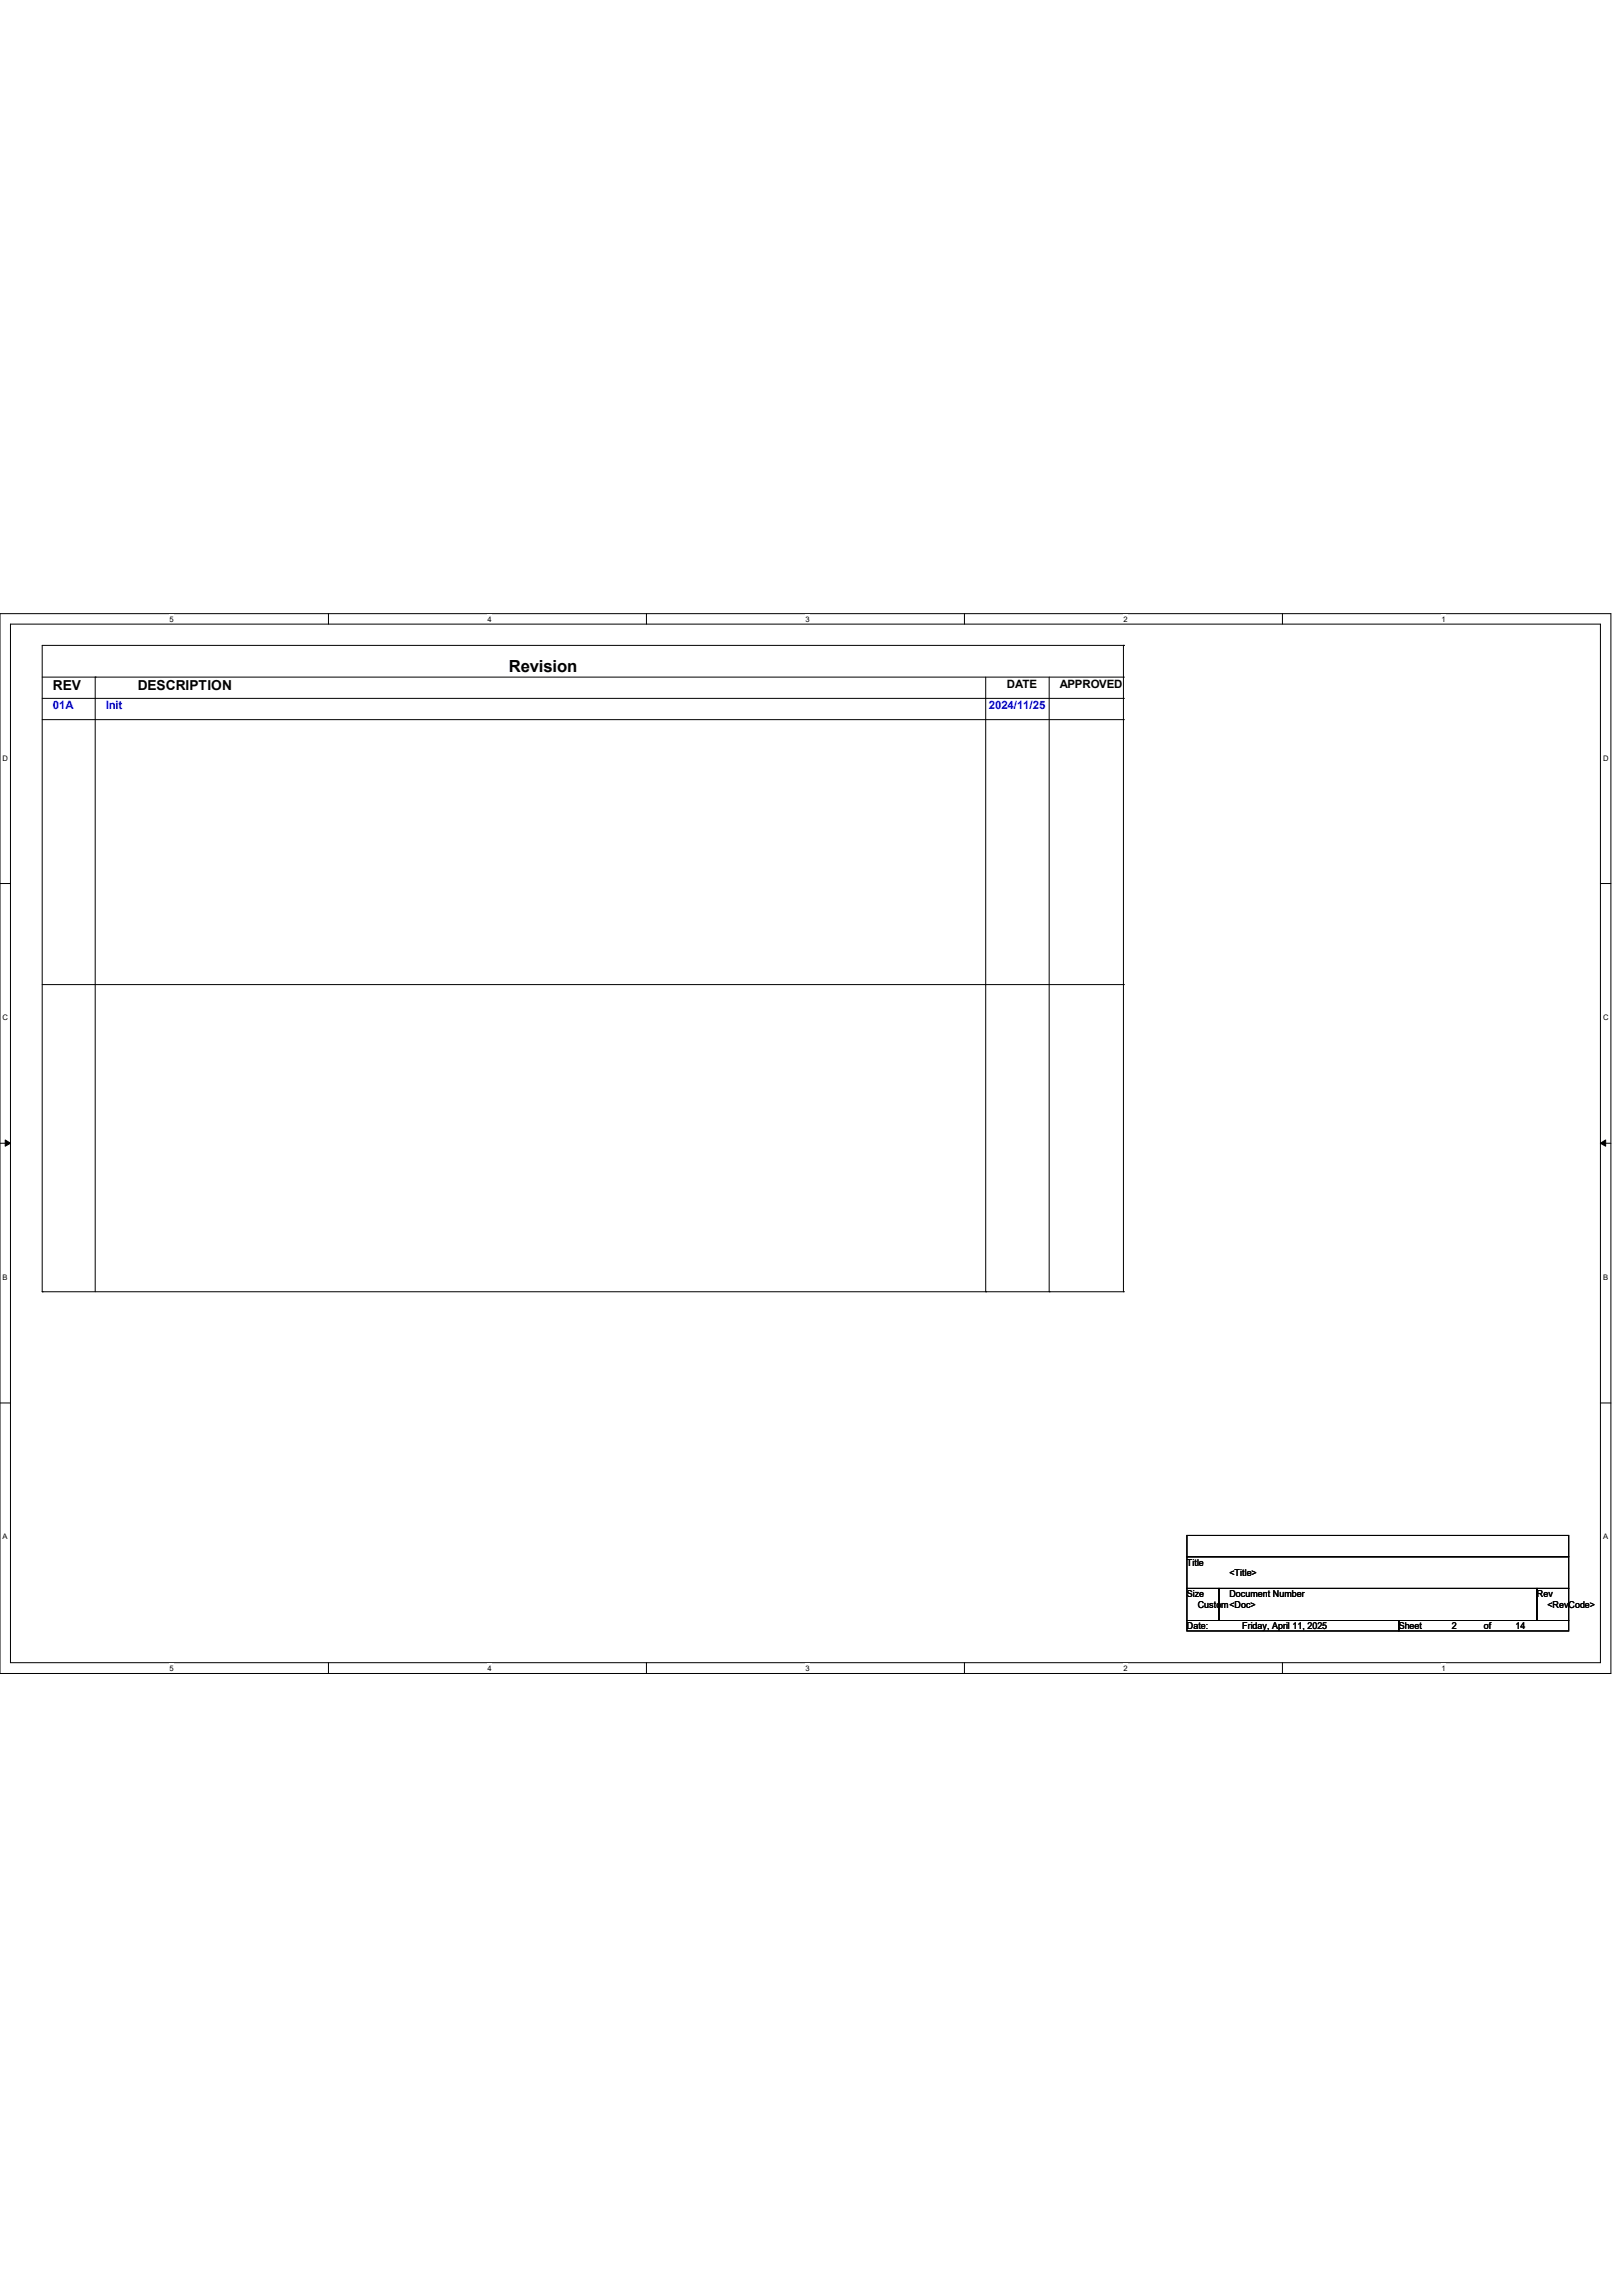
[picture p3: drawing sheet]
<svg xmlns="http://www.w3.org/2000/svg" width="210mm" height="297mm" viewBox="0 0 210 297" stroke-linecap="round" stroke-linejoin="round" font-family="sans-serif">
<defs><g id="words">
<text font-size="2.2" x="65.8" y="86.9">Revision</text>
<g font-size="1.8">
<text x="6.9" y="89.3">REV</text>
<text x="17.8" y="89.3">DESCRIPTION</text>
</g>
<g font-size="1.5">
<text x="130.3" y="89">DATE</text>
<text x="137.2" y="89">APPROVED</text>
</g>
<g font-size="1.5" fill="#00f">
<text x="6.9" y="91.7">01A</text>
<text x="13.7" y="91.7">Init</text>
<text x="128" y="91.7">2024/11/25</text>
</g>
<g font-size="1.2">
<text x="153.6" y="202.6">Title</text>
<text x="153.6" y="206.7">Size</text>
<text x="155" y="208.1">Custom&lt;Doc&gt;</text>
<text x="159.1" y="206.7">Document Number</text>
<text x="159.1" y="204">&lt;Title&gt;</text>
<text x="198.9" y="206.7">Rev</text>
<text x="200.2" y="208.1">&lt;RevCode&gt;</text>
<text x="153.6" y="210.9">Date:</text>
<text x="160.7" y="210.9">Friday, April 11, 2025</text>
<text x="181" y="210.9">Sheet</text>
<text x="187.9" y="210.9">2</text>
<text x="192" y="210.9">of</text>
<text x="196.1" y="210.9">14</text>
</g>
<g font-size="1">
<text x="21.9" y="80.4">5</text>
<text x="63.1" y="80.4">4</text>
<text x="104.2" y="80.4">3</text>
<text x="145.4" y="80.4">2</text>
<text x="186.5" y="80.4">1</text>
<text x=".3" y="98.4">D</text>
<text x="207.4" y="98.4">D</text>
<text x=".3" y="132">C</text>
<text x="207.4" y="132">C</text>
<text x=".3" y="165.6">B</text>
<text x="207.4" y="165.6">B</text>
<text x=".3" y="199.2">A</text>
<text x="207.4" y="199.2">A</text>
<text x="21.9" y="216.2">5</text>
<text x="63.1" y="216.2">4</text>
<text x="104.2" y="216.2">3</text>
<text x="145.4" y="216.2">2</text>
<text x="186.5" y="216.2">1</text>
</g>
</g></defs>
<path d="M0 79.4h208.4v137.2h-208.4zM1.4 80.8h205.7v134.4h-205.7z" fill="none" stroke="#000" stroke-width=".13"/>
<g fill="#fff">
<path d="M21.9 79.5h.6v1.1h-.6z"/>
<path d="M21.9 215.3h.6v1.1h-.6z"/>
</g>
<path d="M42.5 79.4v1.4M42.5 215.2v1.3" fill="none" stroke="#000" stroke-width=".13"/>
<g fill="#fff">
<path d="M63.1 79.5h.5v1.1h-.5z"/>
<path d="M63.1 215.3h.5v1.1h-.5z"/>
</g>
<path d="M83.7 79.4v1.4M83.7 215.2v1.3" fill="none" stroke="#000" stroke-width=".13"/>
<g fill="#fff">
<path d="M104.2 79.5h.6v1.1h-.6z"/>
<path d="M104.2 215.3h.6v1.1h-.6z"/>
</g>
<path d="M124.8 79.4v1.4M124.8 215.2v1.3" fill="none" stroke="#000" stroke-width=".13"/>
<g fill="#fff">
<path d="M145.4 79.5h.5v1.1h-.5z"/>
<path d="M145.4 215.3h.5v1.1h-.5z"/>
</g>
<path d="M165.9 79.4v1.4M165.9 215.2v1.3" fill="none" stroke="#000" stroke-width=".13"/>
<g fill="#fff">
<path d="M186.5 79.5h.6v1.1h-.6z"/>
<path d="M186.5 215.3h.6v1.1h-.6z"/>
<path d="M.3 97.5h.8v1.1h-.8z"/>
<path d="M207.4 97.5h.8v1.1h-.8z"/>
<path d="M.3 131.1h.8v1.1h-.8z"/>
<path d="M207.4 131.1h.8v1.1h-.8z"/>
</g>
<path d="M0 114.3h1.4M207.1 114.3h1.3" fill="none" stroke="#000" stroke-width=".13"/>
<g fill="#fff">
<path d="M.3 164.7h.7v1.1h-.7z"/>
<path d="M207.4 164.7h.7v1.1h-.7z"/>
</g>
<path d="M0 148h1.4M207.1 148h1.3" fill="none" stroke="#000" stroke-width=".13"/>
<path d="M.7 147.5l.7 .5-.7 .3zM207.1 148l.7-.5v.8z" fill="#000" stroke="#000" stroke-width=".13"/>
<g fill="#fff">
<path d="M.3 198.3h.7v1.1h-.7z"/>
<path d="M207.4 198.3h.7v1.1h-.7z"/>
</g>
<g fill="none" stroke="#000" stroke-width=".13">
<path d="M5.5 87.6h139.9M5.5 90.4h139.9M5.5 93.1h139.9M12.3 87.6h.1M12.3 87.6v79.6M127.6 87.6v79.6M135.8 87.6v79.6M145.4 83.5h.1M145.4 87.6h.1M145.4 90.4h.1M145.4 93.1h.1M145.4 83.5h-139.9v83.7"/>
<path d="M145.4 83.5v83.7M5.5 127.4h139.9M145.4 127.4h.1M5.5 167.2h.1M5.5 167.2h139.9M127.6 167.2h.1M135.8 167.2h.1M145.4 167.2h.1M0 181.6h1.4M153.6 198.7h49.4v2.8h-49.4zM207.1 181.6h1.3M153.6 201.5h49.4v4.1h-49.4z"/>
<path d="M153.6 205.6h4.1v4.1h-4.1zM153.6 209.7h27.4v1.4h-27.4zM157.7 205.6h41.2v4.1h-41.2zM181 209.7h22v1.4h-22zM198.9 205.6h4.1v4.1h-4.1z"/>
</g>
<use href="#words"/>
</svg>
